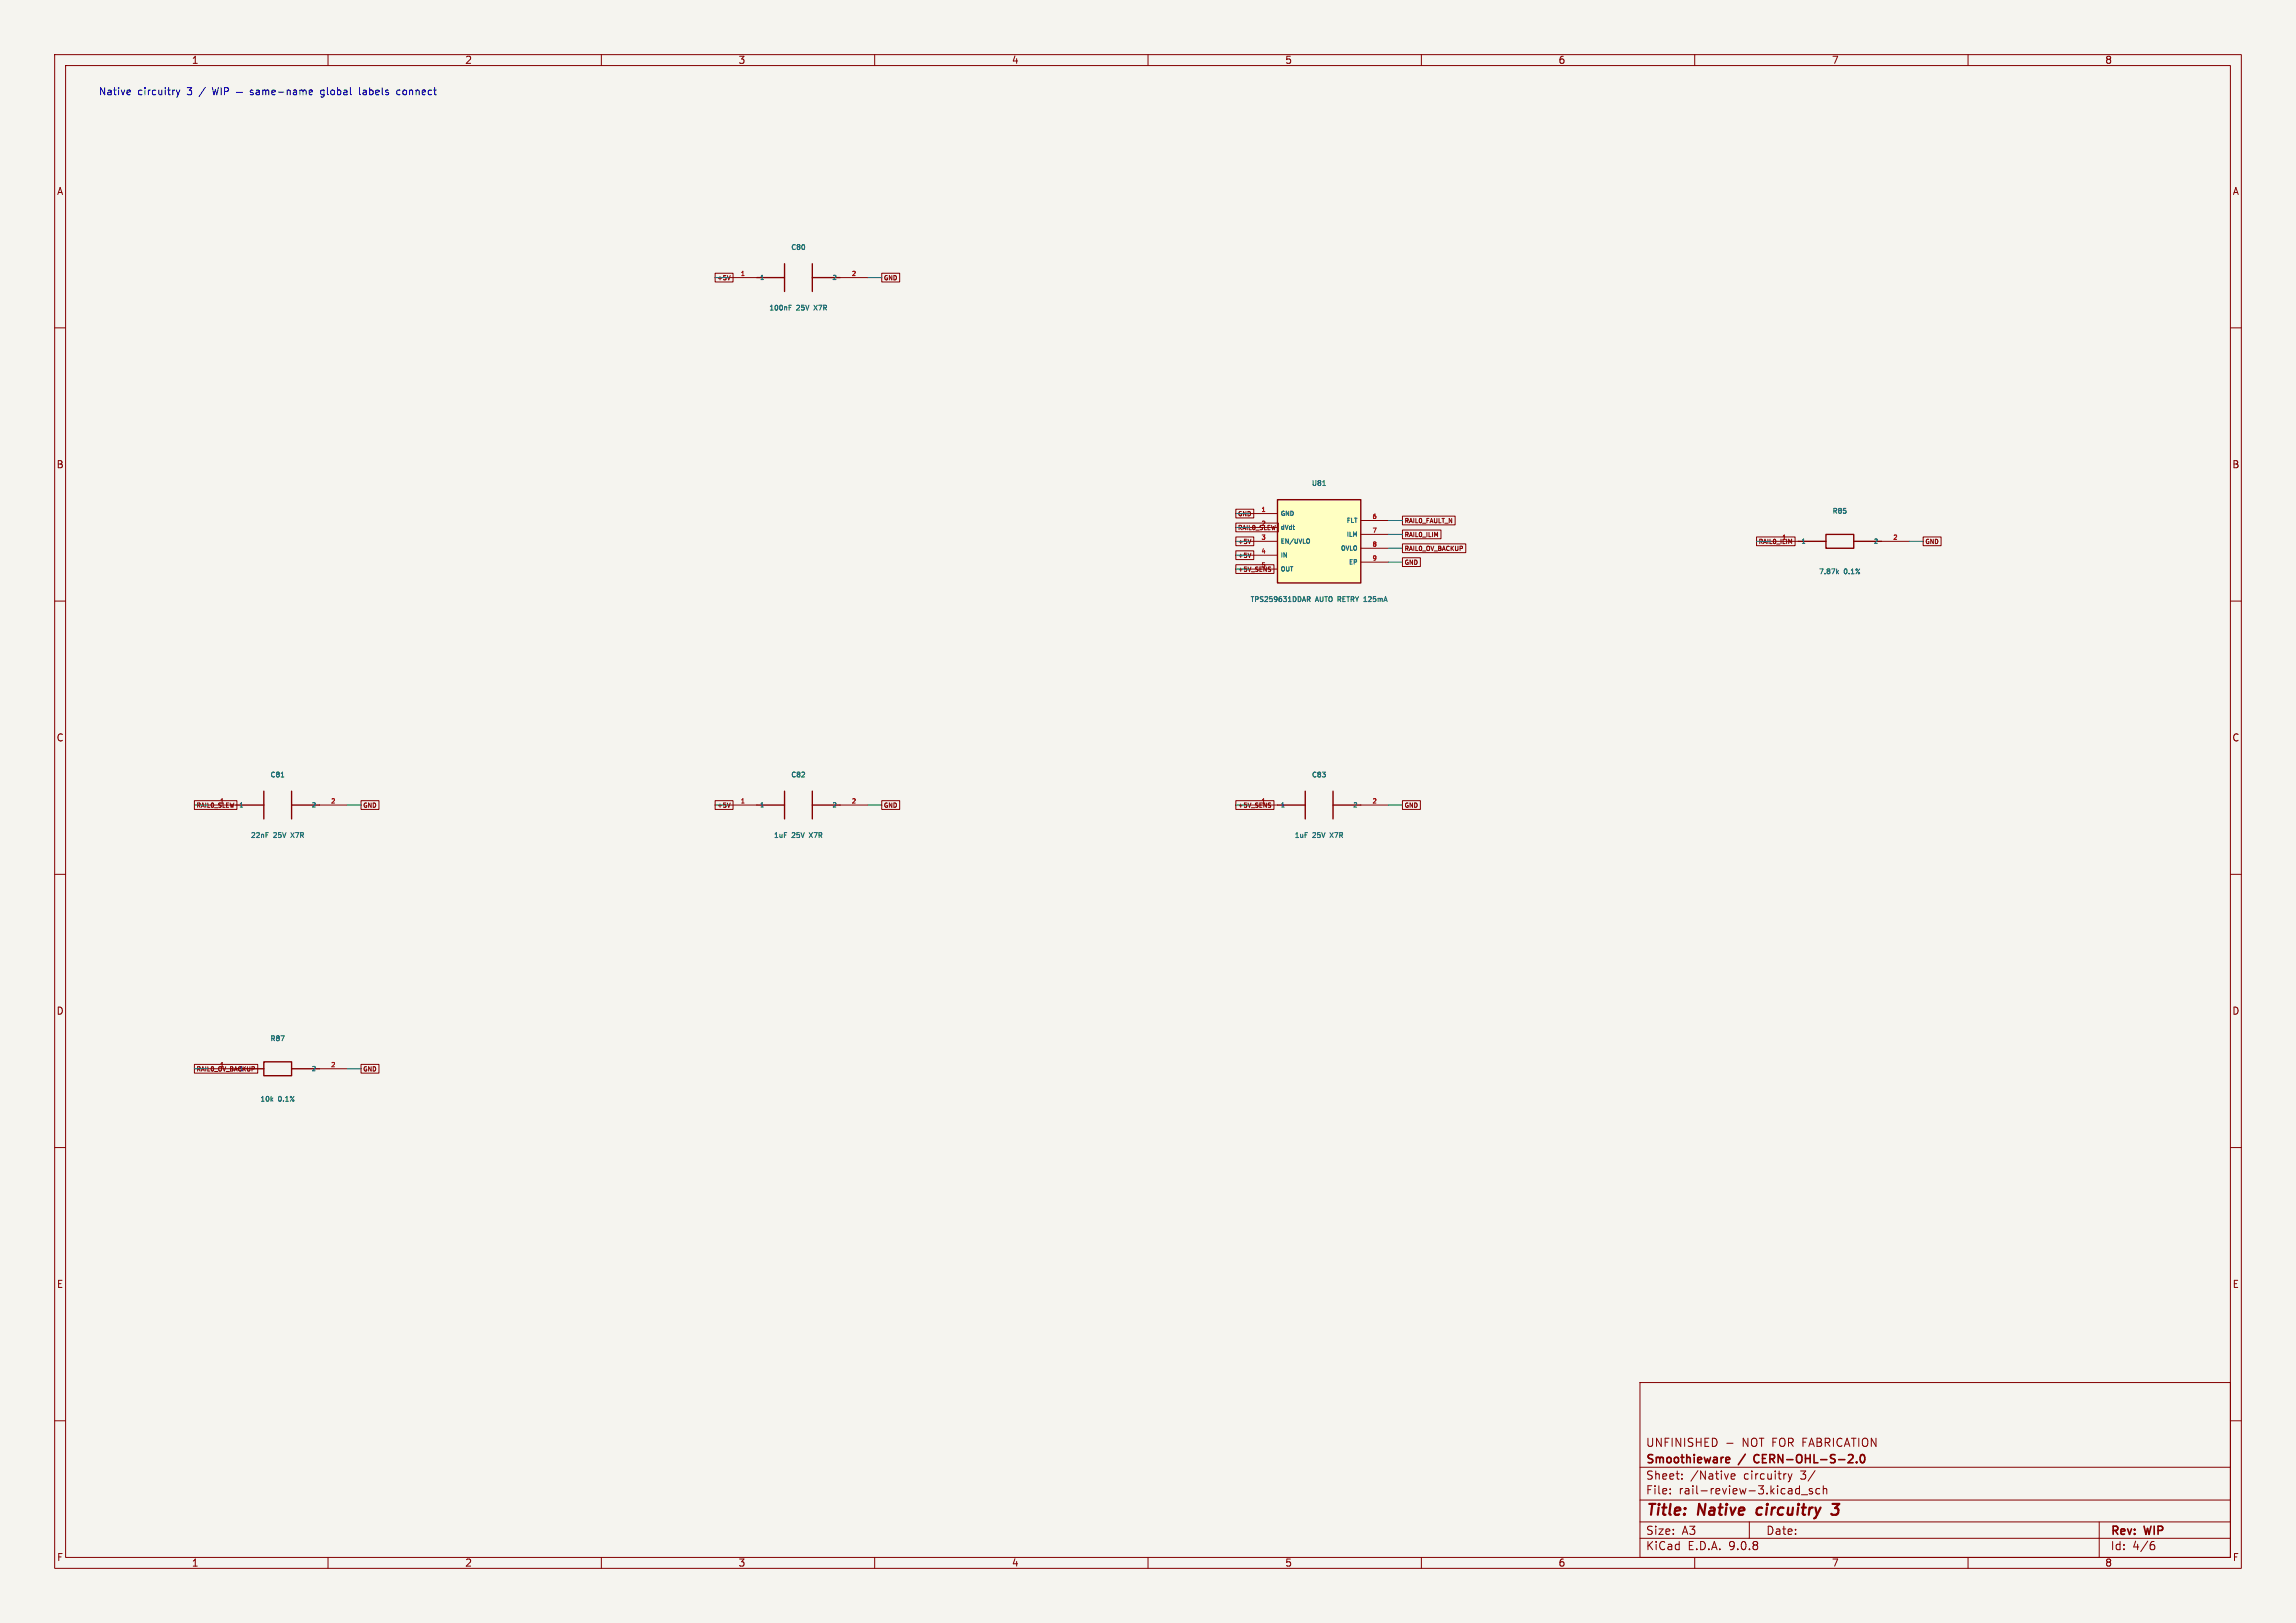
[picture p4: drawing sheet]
<svg xmlns="http://www.w3.org/2000/svg" width="420mm" height="297mm" viewBox="0 0 420 297" stroke-linecap="round" stroke-linejoin="round" font-family="sans-serif">
<defs><g id="words">
<g font-size="2.8" fill="#840000">
<text x="301" y="277.9">Title:</text>
<text x="310.6" y="277.9">Native</text>
<text x="322.2" y="277.9">circuitry</text>
</g>
<g font-size="2.1" fill="#840000">
<text x="301" y="268.2">Smoothieware</text>
<text x="301" y="265">UNFINISHED</text>
<text x="318.2" y="268.2">/</text>
<text x="318.7" y="265">NOT FOR FABRICATION</text>
<text x="321.5" y="268.2">CERN-OHL-S-2.0</text>
<text x="301" y="273.7">File:</text>
<text x="301" y="271">Sheet:</text>
<text x="307.1" y="273.7">rail-review-3.kicad_sch</text>
<text x="309.2" y="271">/Native</text>
<text x="319" y="271">circuitry</text>
<text x="329.5" y="271">3/</text>
<text x="301" y="281.1">Size:</text>
<text x="307.6" y="281.1">A3</text>
<text x="323" y="281.1">Date:</text>
<text x="386" y="281.3">Rev:</text>
<text x="392.4" y="281.3">WIP</text>
<text x="301" y="283.9">KiCad</text>
<text x="308.7" y="283.9">E.D.A.</text>
<text x="316.3" y="283.9">9.0.8</text>
<text x="386" y="283.9">Id:</text>
<text x="390.1" y="283.9">4/6</text>
</g>
<g font-size="1.8" fill="#840000">
<text x="35" y="11.9">1</text>
<text x="85" y="11.9">2</text>
<text x="135" y="11.9">3</text>
<text x="185" y="11.9">4</text>
<text x="235" y="11.9">5</text>
<text x="285" y="11.9">6</text>
<text x="335" y="11.9">7</text>
<text x="385" y="11.9">8</text>
<text x="10.3" y="35.9">A</text>
<text x="408.3" y="35.9">A</text>
<text x="10.3" y="85.9">B</text>
<text x="408.2" y="85.9">B</text>
<text x="10.3" y="135.9">C</text>
<text x="408.2" y="135.9">C</text>
<text x="10.3" y="185.9">D</text>
<text x="408.2" y="185.9">D</text>
<text x="10.3" y="235.9">E</text>
<text x="408.3" y="235.9">E</text>
<text x="10.3" y="285.9">F</text>
<text x="35" y="286.9">1</text>
<text x="85" y="286.9">2</text>
<text x="135" y="286.9">3</text>
<text x="185" y="286.9">4</text>
<text x="235" y="286.9">5</text>
<text x="285" y="286.9">6</text>
<text x="335" y="286.9">7</text>
<text x="385" y="286.9">8</text>
<text x="408.3" y="285.9">F</text>
</g>
<g font-size="1.8" fill="#0000c2">
<text x="18" y="17.6">Native</text>
<text x="25.2" y="17.6">circuitry</text>
<text x="34.4" y="17.6">3</text>
<text x="36.8" y="17.6">/</text>
<text x="59.7" y="17.6">global</text>
<text x="66.9" y="17.6">labels</text>
<text x="74" y="17.6">connect</text>
</g>
<g font-size="1.3" fill="#006464">
<text x="144.6" y="45.9">C80</text>
<text x="140.6" y="57">100nF</text>
<text x="145.7" y="57">25V</text>
<text x="149.2" y="57">X7R</text>
<text x="239.8" y="89.1">U81</text>
<text x="335.1" y="94.2">R85</text>
<text x="332.6" y="105.3">7.87k</text>
<text x="337.3" y="105.3">0.1%</text>
<text x="228.6" y="110.4">TPS259631DDAR</text>
<text x="240.6" y="110.4">AUTO RETRY 125mA</text>
<text x="49.4" y="142.5">C81</text>
<text x="144.6" y="142.5">C82</text>
<text x="239.9" y="142.5">C83</text>
<text x="45.8" y="153.5">22nF</text>
<text x="50" y="153.5">25V</text>
<text x="53.5" y="153.5">X7R</text>
<text x="141.5" y="153.5">1uF</text>
<text x="144.9" y="153.5">25V</text>
<text x="148.3" y="153.5">X7R</text>
<text x="236.7" y="153.5">1uF</text>
<text x="240.1" y="153.5">25V</text>
<text x="243.6" y="153.5">X7R</text>
<text x="49.4" y="190.7">R87</text>
<text x="47.5" y="201.8">10k</text>
<text x="50.9" y="201.8">0.1%</text>
</g>
<g font-size="1.1" fill="#840000">
<text x="131.1" y="51.5">+5V</text>
<text x="161.6" y="51.5">GND</text>
<text x="226.4" y="94.7">GND</text>
<text x="256.8" y="95.9">RAIL0_FAULT_N</text>
<text x="226.4" y="99.7">+5V</text>
<text x="226.4" y="97.2">RAIL0_SLEW</text>
<text x="230.6" y="96.3">2</text>
<text x="256.8" y="98.5">RAIL0_ILIM</text>
<text x="256.8" y="101">RAIL0_OV_BACKUP</text>
<text x="321.6" y="99.7">RAIL0_ILIM</text>
<text x="352.1" y="99.7">GND</text>
<text x="226.4" y="102.3">+5V</text>
<text x="226.4" y="104.8">+5V_SENS</text>
<text x="230.6" y="103.9">5</text>
<text x="256.8" y="103.6">GND</text>
<text x="35.9" y="148">RAIL0_SLEW</text>
<text x="40.1" y="147.1">1</text>
<text x="66.3" y="148">GND</text>
<text x="131.1" y="148">+5V</text>
<text x="161.6" y="148">GND</text>
<text x="226.4" y="148">+5V_SENS</text>
<text x="230.6" y="147.1">1</text>
<text x="256.8" y="148">GND</text>
<text x="35.9" y="196.3">RAIL0_OV_BACKUP</text>
<text x="40.1" y="195.3">1</text>
<text x="43.7" y="196.2">1</text>
<text x="66.3" y="196.3">GND</text>
</g>
<g font-size="1.1" fill="#a90000">
<text x="135.4" y="50.5">1</text>
<text x="155.7" y="50.5">2</text>
<text x="230.6" y="93.7">1</text>
<text x="250.9" y="95">6</text>
<text x="230.6" y="98.8">3</text>
<text x="230.6" y="101.3">4</text>
<text x="250.9" y="97.5">7</text>
<text x="250.9" y="100.1">8</text>
<text x="325.9" y="98.8">1</text>
<text x="346.2" y="98.8">2</text>
<text x="250.9" y="102.6">9</text>
<text x="60.4" y="147.1">2</text>
<text x="135.4" y="147.1">1</text>
<text x="155.7" y="147.1">2</text>
<text x="250.9" y="147.1">2</text>
<text x="60.4" y="195.3">2</text>
</g>
<g font-size="1.1" fill="#006464">
<text x="138.9" y="51.4">1</text>
<text x="152.1" y="51.4">2</text>
<text x="234.2" y="94.6">GND</text>
<text x="246.2" y="95.9">FLT</text>
<text x="234.2" y="97.1">dVdt</text>
<text x="234.2" y="99.7">EN/UVLO</text>
<text x="245.1" y="101">OVLO</text>
<text x="246.2" y="98.4">ILM</text>
<text x="329.4" y="99.7">1</text>
<text x="342.6" y="99.7">2</text>
<text x="234.2" y="102.2">IN</text>
<text x="234.2" y="104.8">OUT</text>
<text x="246.6" y="103.5">EP</text>
<text x="43.7" y="147.9">1</text>
<text x="56.9" y="147.9">2</text>
<text x="138.9" y="147.9">1</text>
<text x="152.1" y="147.9">2</text>
<text x="234.2" y="147.9">1</text>
<text x="247.4" y="147.9">2</text>
<text x="56.9" y="196.2">2</text>
</g>
</g></defs>
<path d="M0 0h420v297h-420z" fill="#f5f4ef" stroke="#f5f4ef" stroke-width=".18"/>
<g fill="none" stroke="#840000" stroke-width=".18">
<path d="M10 10h400v277h-400zM12 12h396v273h-396zM60 10v2M110 10v2M160 10v2M210 10v2M260 10v2M310 10v2M360 10v2M10 60h2M408 60h2M10 110h2"/>
<path d="M408 110h2M10 160h2M408 160h2M10 210h2M408 210h2M300 253h108v32h-108zM10 260h2M300 278.5h108M300 274.5h108M300 268.5h108M305.5 273.2v.2M305.5 272.5v.1"/>
<path d="M307.7 270.5v.2M307.7 269.8v.1M315.9 264.1h1.1M316.7 270.2l.7-.2-.1-.2-.4-.1-.2 .2v.7h.6M320 278.5v3M327.1 269.7l.3 1M327.4 270.7l-.3 .5M327.8 269.7l-.4 1M328.7 272.4l.5 .1M329.2 271.9v1.5M329.2 273.3l-.5 .1M329.5 273.5h1.2"/>
<path d="M331.5 272.5l-.3-.1-.3 .2 .1 .2 .5 .2v.3h-.6M332.9 272.5l-.5-.1-.2 .3v.4l.1 .2h.6M333.5 272.5l.2-.1 .4 .1 .1 .9M333.5 271.9v1.5M384 278.5v6.5M408 260h2M60 285v2M110 285v2M160 285v2M210 285v2M260 285v2M300 281.5h108"/>
<path d="M310 285v2M360 285v2M393.6 282.7h.4l.2 .2-.1 .5-.5 .2M394 282.1l-.4 .1"/>
</g>
<path d="M321.5 276.1l-.2 .7 .3 .4M335.2 275.2h1.2l-.7 .8h.3l.2 .2v.6l-.1 .2-.3 .2h-.6l-.2-.2" fill="none" stroke="#840000" stroke-width=".4"/>
<path d="M315.9 266.7l.4 .1 .1 .2-.7 .2M316.3 267.6l-.4 .1M321 266.4l-.2 .4 .2 .7M338 267.7h1M338.9 266.3v.5M339.6 267.5v.2M340.4 266.3l.2-.1a.8 .8 0 0 1 .5 .7 .8 .8 0 0 1-.5 .8l-.2-.2-.1-.4z" fill="none" stroke="#840000" stroke-width=".3"/>
<path d="M233.7 91.4h15.2v15.3h-15.2z" fill="#ffffc2"/>
<g fill="none" stroke="#840000" stroke-width=".25">
<path d="M138.4 50.8h5.1M143.5 48.3v5M148.6 48.3v5M148.6 50.8h5.1M233.7 91.4h15.2v15.3h-15.2zM328.9 99.1h5.1M334 97.8h5.1v2.5h-5.1zM339.1 99.1h5.1M43.2 147.3h5.1M48.3 144.8v5.1M53.3 147.3h5.1M53.3 144.8v5.1"/>
<path d="M138.4 147.3h5.1M143.5 144.8v5.1M148.6 147.3h5.1M148.6 144.8v5.1M233.7 147.3h5.1M238.8 144.8v5.1M243.8 147.3h5.1M243.8 144.8v5.1M43.2 195.6h5.1M48.3 194.3h5v2.6h-5zM53.3 195.6h5.1"/>
</g>
<g fill="none" stroke="#840000" stroke-width=".18">
<path d="M130.8 50h3.3v1.6h-3.3zM133.3 50.8h5.1M133.6 50.4l-.3 .8M153.7 50.8h5M161.3 50h3.3v1.6h-3.3zM226.1 98.3h3.2v1.6h-3.2zM226.1 95.7h7.7v1.6h-7.7zM226.1 93.2h3.2v1.6h-3.2zM228.6 94h5.1M228.6 96.5h5.1M228.6 99.1h5.1M228.8 98.7l-.2 .8"/>
<path d="M248.9 95.3h5.1M248.9 97.8h5.1M256.5 94.4h9.7v1.7h-9.7zM256.5 97h7.1v1.6h-7.1zM256.5 99.5h11.6v1.6h-11.6zM321.3 98.3h7.1v1.6h-7.1zM323.8 99.1h5.1M344.2 99.1h5M351.8 98.3h3.3v1.6h-3.3zM226.1 100.8h3.2v1.6h-3.2zM226.1 103.3h6.9v1.6h-6.9zM228.6 101.6h5.1"/>
<path d="M228.6 104.1h5.1M228.8 101.2l-.2 .8M232.3 104.2l.1 .1-.1 .3M232.3 103.8h.1M248.9 100.3h5.1M248.9 102.9h5.1M256.5 102.1h3.3v1.6h-3.3zM35.6 146.5h7.7v1.6h-7.7zM38.1 147.3h5.1M58.4 147.3h5.1M66 146.5h3.3v1.6h-3.3zM130.8 146.5h3.3v1.6h-3.3z"/>
<path d="M133.3 147.3h5.1M133.6 146.9l-.3 .8M153.7 147.3h5M161.3 146.5h3.3v1.6h-3.3zM226.1 146.5h6.9v1.6h-6.9zM228.6 147.3h5.1M232.3 147.4l.1 .1-.1 .2M232.3 146.9l.1 .1M248.9 147.3h5.1M256.5 146.5h3.3v1.6h-3.3zM35.6 194.8h11.5v1.6h-11.5zM38.1 195.6h5.1"/>
<path d="M58.4 195.6h5.1M66 194.8h3.3v1.6h-3.3z"/>
</g>
<path d="M144.3 56.3h.3M144.3 55.8h.5M239.4 98.6l.1 .3v.4l-.1 .1M241.9 88.8h.6M239.1 109.2h.4l.1 .2v.2l-.5 .1M239.3 109.7l.3 .4M336.1 104.7l.2 .3M336.3 104.4l-.3 .4M48.7 152.4h.4M51.4 142.2h.5" fill="none" stroke="#006464" stroke-width=".18"/>
<g fill="none" stroke="#009600" stroke-width=".18">
<path d="M130.8 50.8h2.5M158.7 50.8h2.6M226.1 94h2.5M226.1 99.1h2.5M226.1 96.5h2.5M254 97.8h2.5M254 95.3h2.5M321.3 99.1h2.5M349.2 99.1h2.6M226.1 104.1h2.5M226.1 101.6h2.5M254 100.3h2.5"/>
<path d="M254 102.9h2.5M35.6 147.3h2.5M63.5 147.3h2.5M130.8 147.3h2.5M158.7 147.3h2.6M226.1 147.3h2.5M254 147.3h2.5M35.6 195.6h2.5M63.5 195.6h2.5"/>
</g>
<g fill="none" stroke="#0000c2" stroke-width=".18">
<path d="M23.7 16.5l.2 .3-.7 .1M23.8 17.3h-.1M32.3 16.5l.3 .8M32.6 17.3l-.3 .5M32.9 16.5l-.3 .8M38.8 16l.3 1.3 .3-.9 .2 .9 .4-1.3M40.4 16v1.3M41.1 16.7h.6l.1-.2-.1-.3-.6-.2v1.3M43.2 16.9h1.1M46.3 16.5h-.3l-.2 .2v.1l.5 .2v.3h-.5M46.9 16.5h.5v.8M47.4 16.8h-.4l-.2 .2 .2 .3h.4"/>
<path d="M48.1 16.6l.3-.1 .2 .2M48.1 16.5v.8M48.6 16.7l.2-.2h.3l.1 .8M48.6 16.7v.6M49.7 16.9l.7-.1-.1-.3h-.4l-.2 .2 .1 .6h.5M50.9 16.8h1M52.5 16.6l.2-.1h.3l.1 .8M52.5 16.5v.8M53.7 16.5h.5l.1 .8M54.3 16.8h-.5l-.2 .2 .2 .3h.5M54.9 16.6l.3-.1 .2 .2M54.9 16.5v.8"/>
<path d="M55.4 16.7l.2-.2h.3l.1 .8M55.4 16.7v.6M56.5 16.9l.7-.1-.1-.3h-.4l-.2 .2 .1 .6h.5M58.7 17.7h.4M59.1 16.5h-.3l-.2 .2 .1 .5 .4 .1M65.8 16v1.2l.2 .1M66.4 16.9v.4M73.2 16.5h-.4l-.2 .2 .1 .6h.5"/>
</g>
<use href="#words"/>
</svg>
